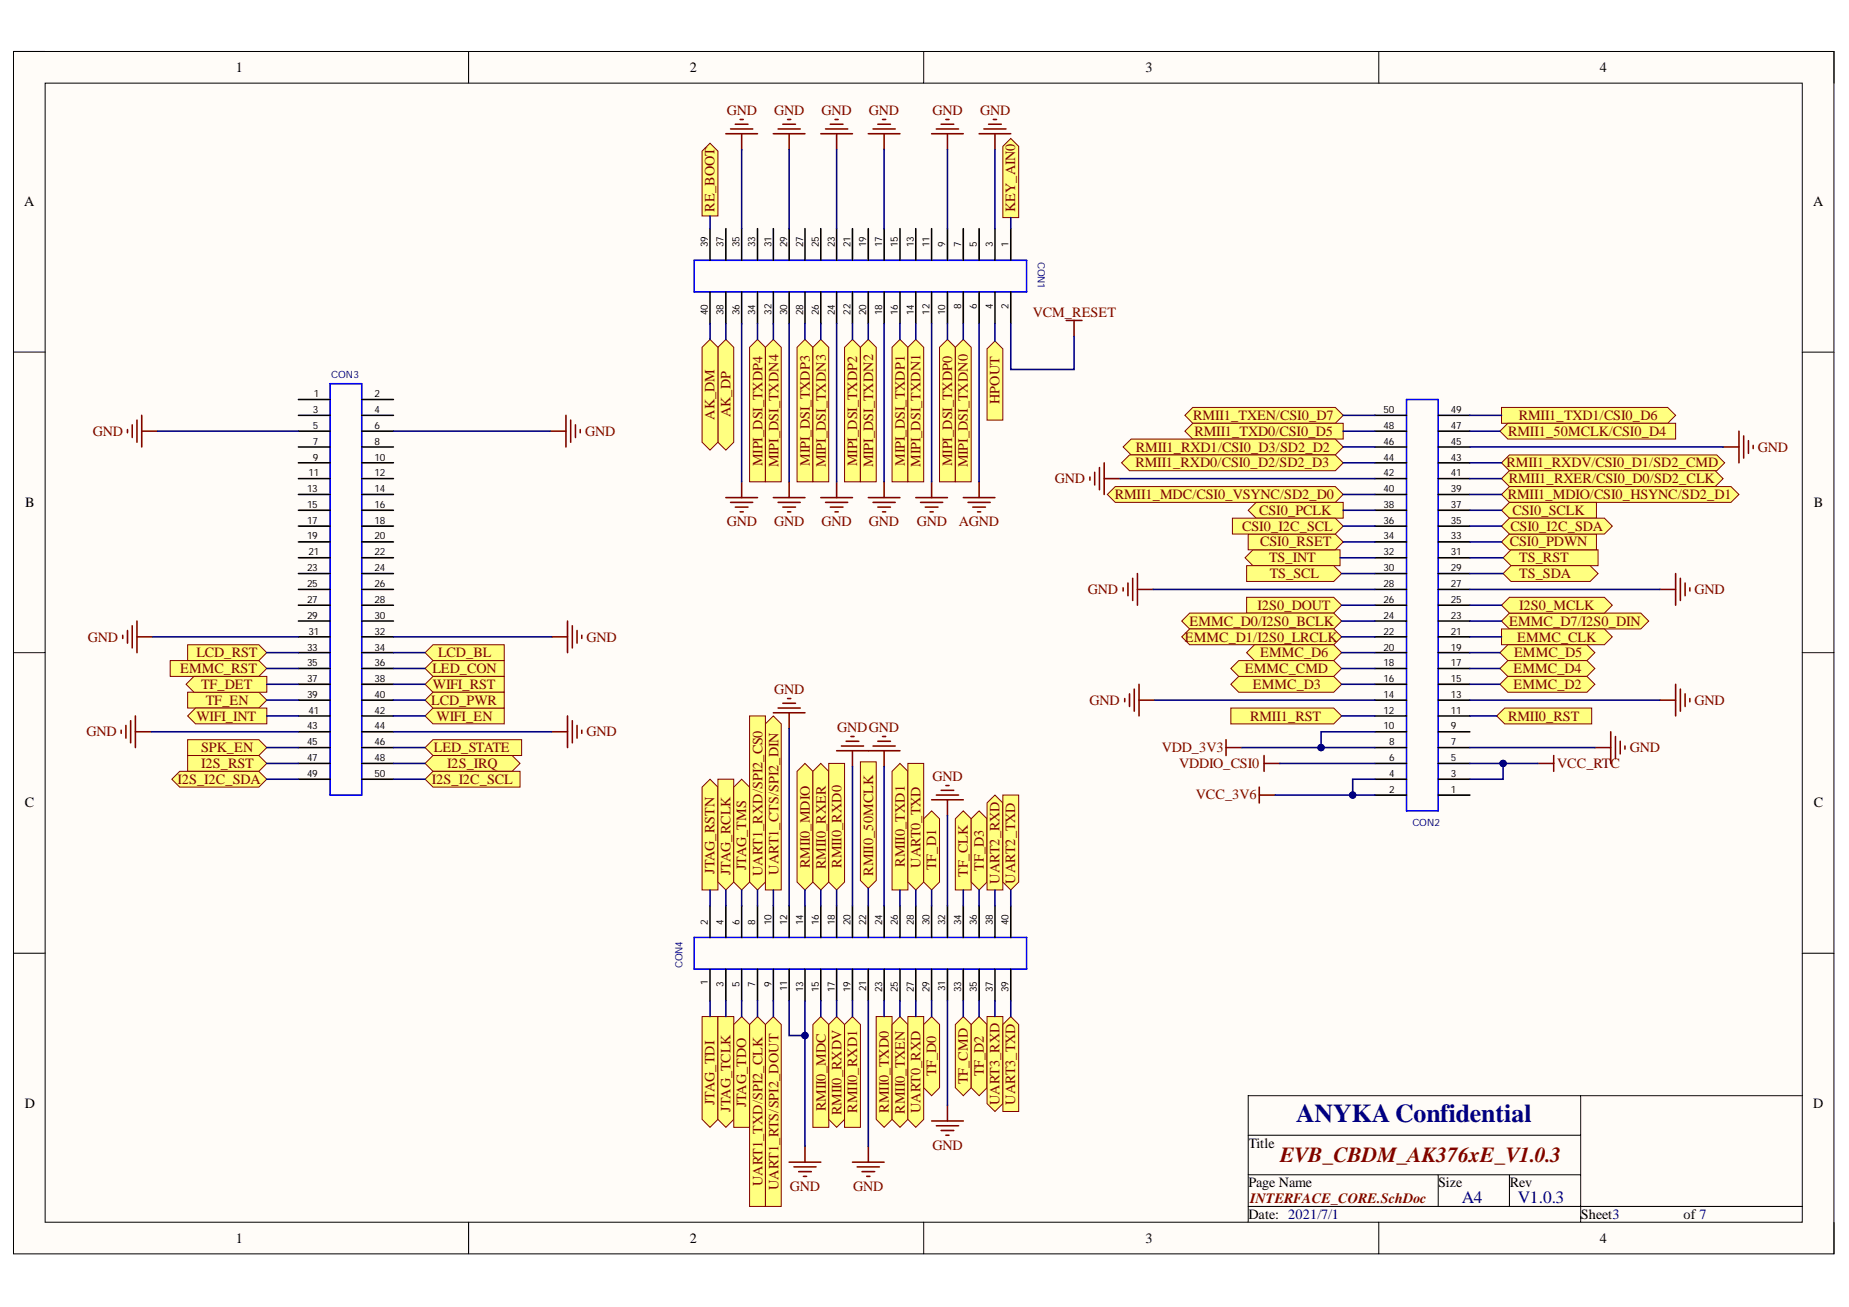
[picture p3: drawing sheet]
<svg xmlns="http://www.w3.org/2000/svg" width="297mm" height="210mm" viewBox="0 0 297 210" stroke-linecap="round" stroke-linejoin="round" font-family="sans-serif">
<defs><g id="words">
<text font-size="4.1" fill="#000080" x="208.2" y="180.1">ANYKA Confidential</text>
<text font-size="3.5" fill="#800000" x="205.7" y="186.6">EVB_CBDM_AK376xE_V1.0.3</text>
<g font-size="2.8" fill="#000080">
<text x="234.9" y="193.1">A4</text>
<text x="243.8" y="193.1">V1.0.3</text>
</g>
<g font-size="2.3">
<text x="37.9" y="11.6">1</text>
<text x="110.8" y="11.6">2</text>
<text x="184" y="11.6">3</text>
<text x="257" y="11.6">4</text>
<text x="3.9" y="33.1">A</text>
<text x="291.3" y="33.1">A</text>
<text x="4.1" y="81.4">B</text>
<text x="291.4" y="81.4">B</text>
<text x="4" y="129.7">C</text>
<text x="291.4" y="129.7">C</text>
<text x="4" y="177.9">D</text>
<text x="291.3" y="177.9">D</text>
<text x="200.6" y="184.4">Title</text>
<text x="200.6" y="190.7">Page Name</text>
<text x="231" y="190.7">Size</text>
<text x="242.5" y="190.7">Rev</text>
<text x="200.6" y="195.8">Date: 2021/7/1</text>
<text x="254" y="195.8">Sheet3</text>
<text x="270.5" y="195.8">of 7</text>
<text x="37.9" y="199.6">1</text>
<text x="110.8" y="199.6">2</text>
<text x="184" y="199.6">3</text>
<text x="257" y="199.6">4</text>
</g>
<g font-size="2.3" fill="#800000">
<text x="116.7" y="18.4">GND</text>
<text x="124.4" y="18.4">GND</text>
<text x="132" y="18.4">GND</text>
<text x="139.6" y="18.4">GND</text>
<text x="149.8" y="18.4">GND</text>
<text x="157.4" y="18.4">GND</text>
<text x="114.8" y="34" transform="rotate(-90 114.8 34)">RE_BOOT</text>
<text x="163.1" y="34.1" transform="rotate(-90 163.1 34.1)">KEY_AIN0</text>
<text x="165.9" y="51">VCM_RESET</text>
<text x="160.6" y="64.9" transform="rotate(-90 160.6 64.9)">HPOUT</text>
<text x="14.9" y="70">GND</text>
<text x="94" y="70">GND</text>
<text x="114.8" y="67.5" transform="rotate(-90 114.8 67.5)">AK_DM</text>
<text x="117.3" y="67" transform="rotate(-90 117.3 67)">AK_DP</text>
<text x="191.7" y="67.5">RMII1_TXEN/CSI0_D7</text>
<text x="191.9" y="70">RMII1_TXD0/CSI0_D5</text>
<text x="242.3" y="70">RMII1_50MCLK/CSI0_D4</text>
<text x="244" y="67.5">RMII1_TXD1/CSI0_D6</text>
<text x="122.5" y="74.9" transform="rotate(-90 122.5 74.9)">MIPI_DSI_TXDP4</text>
<text x="125" y="75.1" transform="rotate(-90 125 75.1)">MIPI_DSI_TXDN4</text>
<text x="130.1" y="74.8" transform="rotate(-90 130.1 74.8)">MIPI_DSI_TXDP3</text>
<text x="132.7" y="75.1" transform="rotate(-90 132.7 75.1)">MIPI_DSI_TXDN3</text>
<text x="137.7" y="74.9" transform="rotate(-90 137.7 74.9)">MIPI_DSI_TXDP2</text>
<text x="140.3" y="75.1" transform="rotate(-90 140.3 75.1)">MIPI_DSI_TXDN2</text>
<text x="145.3" y="74.8" transform="rotate(-90 145.3 74.8)">MIPI_DSI_TXDP1</text>
<text x="147.9" y="75" transform="rotate(-90 147.9 75)">MIPI_DSI_TXDN1</text>
<text x="153" y="74.9" transform="rotate(-90 153 74.9)">MIPI_DSI_TXDP0</text>
<text x="155.5" y="75.1" transform="rotate(-90 155.5 75.1)">MIPI_DSI_TXDN0</text>
<text x="169.5" y="77.6">GND</text>
<text x="182.4" y="75.1">RMII1_RXD0/CSI0_D2/SD2_D3</text>
<text x="182.5" y="72.5">RMII1_RXD1/CSI0_D3/SD2_D2</text>
<text x="242" y="75.1">RMII1_RXDV/CSI0_D1/SD2_CMD</text>
<text x="242.4" y="77.6">RMII1_RXER/CSI0_D0/SD2_CLK</text>
<text x="282.4" y="72.5">GND</text>
<text x="179.1" y="80.1">RMII1_MDC/CSI0_VSYNC/SD2_D0</text>
<text x="202.3" y="82.7">CSI0_PCLK</text>
<text x="242.2" y="80.1">RMII1_MDIO/CSI0_HSYNC/SD2_D1</text>
<text x="243" y="82.7">CSI0_SCLK</text>
<text x="116.7" y="84.4">GND</text>
<text x="124.4" y="84.4">GND</text>
<text x="132" y="84.4">GND</text>
<text x="139.6" y="84.4">GND</text>
<text x="147.3" y="84.4">GND</text>
<text x="154.1" y="84.4">AGND</text>
<text x="199.6" y="85.2">CSI0_I2C_SCL</text>
<text x="202.4" y="87.7">CSI0_RSET</text>
<text x="242.5" y="87.7">CSI0_PDWN</text>
<text x="242.6" y="85.2">CSI0_I2C_SDA</text>
<text x="174.8" y="95.4">GND</text>
<text x="203.9" y="90.3">TS_INT</text>
<text x="204" y="92.9">TS_SCL</text>
<text x="244.1" y="90.3">TS_RST</text>
<text x="244.1" y="92.9">TS_SDA</text>
<text x="272.2" y="95.4">GND</text>
<text x="191.1" y="100.5">EMMC_D0/I2S0_BCLK</text>
<text x="202" y="98">I2S0_DOUT</text>
<text x="242.5" y="100.5">EMMC_D7/I2S0_DIN</text>
<text x="244.1" y="98">I2S0_MCLK</text>
<text x="14.1" y="103">GND</text>
<text x="31.6" y="105.6">LCD_RST</text>
<text x="70.4" y="105.6">LCD_BL</text>
<text x="94.2" y="103">GND</text>
<text x="190.4" y="103">EMMC_D1/I2S0_LRCLK</text>
<text x="202.4" y="105.6">EMMC_D6</text>
<text x="243.2" y="105.6">EMMC_D5</text>
<text x="243.7" y="103">EMMC_CLK</text>
<text x="28.9" y="108.1">EMMC_RST</text>
<text x="32.3" y="110.6">TF_DET</text>
<text x="33.1" y="113.2">TF_EN</text>
<text x="69.3" y="113.2">LCD_PWR</text>
<text x="69.5" y="108.1">LED_CON</text>
<text x="69.5" y="110.6">WIFI_RST</text>
<text x="124.4" y="111.4">GND</text>
<text x="175" y="113.2">GND</text>
<text x="200" y="108.1">EMMC_CMD</text>
<text x="201.3" y="110.6">EMMC_D3</text>
<text x="243.1" y="108.1">EMMC_D4</text>
<text x="243.1" y="110.6">EMMC_D2</text>
<text x="272.2" y="113.2">GND</text>
<text x="13.9" y="118.3">GND</text>
<text x="31.6" y="115.7">WIFI_INT</text>
<text x="70.1" y="115.7">WIFI_EN</text>
<text x="94.2" y="118.3">GND</text>
<text x="134.5" y="117.5">GNDGND</text>
<text x="200.8" y="115.7">RMII1_RST</text>
<text x="242.3" y="115.7">RMII0_RST</text>
<text x="28.5" y="125.9">I2S_I2C_SDA</text>
<text x="32.3" y="120.8">SPK_EN</text>
<text x="32.3" y="123.3">I2S_RST</text>
<text x="69.4" y="125.9">I2S_I2C_SCL</text>
<text x="69.7" y="120.8">LED_STATE</text>
<text x="71.8" y="123.3">I2S_IRQ</text>
<text x="149.8" y="125.4">GND</text>
<text x="186.6" y="120.8">VDD_3V3</text>
<text x="189.4" y="123.3">VDDIO_CSI0</text>
<text x="250.2" y="123.3">VCC_RTC</text>
<text x="261.8" y="120.8">GND</text>
<text x="192.1" y="128.4">VCC_3V6</text>
<text x="114.8" y="140.3" transform="rotate(-90 114.8 140.3)">JTAG_RSTN</text>
<text x="117.3" y="140.5" transform="rotate(-90 117.3 140.5)">JTAG_RCLK</text>
<text x="119.9" y="139.7" transform="rotate(-90 119.9 139.7)">JTAG_TMS</text>
<text x="122.5" y="140.7" transform="rotate(-90 122.5 140.7)">UART1_RXD/SPI2_CS0</text>
<text x="125" y="140.5" transform="rotate(-90 125 140.5)">UART1_CTS/SPI2_DIN</text>
<text x="130.1" y="139.5" transform="rotate(-90 130.1 139.5)">RMII0_MDIO</text>
<text x="132.7" y="139.6" transform="rotate(-90 132.7 139.6)">RMII0_RXER</text>
<text x="135.2" y="139.4" transform="rotate(-90 135.2 139.4)">RMII0_RXD0</text>
<text x="140.3" y="140.7" transform="rotate(-90 140.3 140.7)">RMII0_50MCLK</text>
<text x="145.3" y="139.2" transform="rotate(-90 145.3 139.2)">RMII0_TXD1</text>
<text x="147.9" y="139.4" transform="rotate(-90 147.9 139.4)">UART0_TXD</text>
<text x="150.4" y="139.7" transform="rotate(-90 150.4 139.7)">TF_D1</text>
<text x="155.5" y="140.8" transform="rotate(-90 155.5 140.8)">TF_CLK</text>
<text x="158" y="139.8" transform="rotate(-90 158 139.8)">TF_D3</text>
<text x="160.6" y="141.9" transform="rotate(-90 160.6 141.9)">UART2_RXD</text>
<text x="163.1" y="141.9" transform="rotate(-90 163.1 141.9)">UART2_TXD</text>
<text x="150.4" y="172.9" transform="rotate(-90 150.4 172.9)">TF_D0</text>
<text x="158" y="172.9" transform="rotate(-90 158 172.9)">TF_D2</text>
<text x="114.8" y="177.4" transform="rotate(-90 114.8 177.4)">JTAG_TDI</text>
<text x="117.3" y="178.5" transform="rotate(-90 117.3 178.5)">JTAG_TCLK</text>
<text x="119.9" y="177.8" transform="rotate(-90 119.9 177.8)">JTAG_TDO</text>
<text x="132.7" y="178.4" transform="rotate(-90 132.7 178.4)">RMII0_MDC</text>
<text x="135.2" y="179.1" transform="rotate(-90 135.2 179.1)">RMII0_RXDV</text>
<text x="137.7" y="178.7" transform="rotate(-90 137.7 178.7)">RMII0_RXD1</text>
<text x="142.8" y="178.7" transform="rotate(-90 142.8 178.7)">RMII0_TXD0</text>
<text x="145.3" y="178.9" transform="rotate(-90 145.3 178.9)">RMII0_TXEN</text>
<text x="147.9" y="178.8" transform="rotate(-90 147.9 178.8)">UART0_RXD</text>
<text x="155.5" y="174.1" transform="rotate(-90 155.5 174.1)">TF_CMD</text>
<text x="160.6" y="177.5" transform="rotate(-90 160.6 177.5)">UART3_RXD</text>
<text x="163.1" y="177.4" transform="rotate(-90 163.1 177.4)">UART3_TXD</text>
<text x="149.8" y="184.6">GND</text>
<text x="122.5" y="190.5" transform="rotate(-90 122.5 190.5)">UART1_TXD/SPI2_CLK</text>
<text x="125" y="191.1" transform="rotate(-90 125 191.1)">UART1_RTS/SPI2_DOUT</text>
<text x="126.9" y="191.2">GND</text>
<text x="137.1" y="191.2">GND</text>
<text x="200.8" y="193.2">INTERFACE_CORE.SchDoc</text>
</g>
<g font-size="1.6">
<text x="113.7" y="39.7" transform="rotate(-90 113.7 39.7)">39</text>
<text x="116.2" y="39.7" transform="rotate(-90 116.2 39.7)">37</text>
<text x="118.8" y="39.7" transform="rotate(-90 118.8 39.7)">35</text>
<text x="121.3" y="39.7" transform="rotate(-90 121.3 39.7)">33</text>
<text x="123.9" y="39.7" transform="rotate(-90 123.9 39.7)">31</text>
<text x="126.5" y="39.7" transform="rotate(-90 126.5 39.7)">29</text>
<text x="129" y="39.7" transform="rotate(-90 129 39.7)">27</text>
<text x="131.6" y="39.7" transform="rotate(-90 131.6 39.7)">25</text>
<text x="134.1" y="39.7" transform="rotate(-90 134.1 39.7)">23</text>
<text x="136.6" y="39.7" transform="rotate(-90 136.6 39.7)">21</text>
<text x="139.2" y="39.7" transform="rotate(-90 139.2 39.7)">19</text>
<text x="141.7" y="39.7" transform="rotate(-90 141.7 39.7)">17</text>
<text x="144.2" y="39.7" transform="rotate(-90 144.2 39.7)">15</text>
<text x="146.8" y="39.7" transform="rotate(-90 146.8 39.7)">13</text>
<text x="149.3" y="39.7" transform="rotate(-90 149.3 39.7)">11</text>
<text x="151.9" y="39.7" transform="rotate(-90 151.9 39.7)">9</text>
<text x="154.4" y="39.7" transform="rotate(-90 154.4 39.7)">7</text>
<text x="156.9" y="39.7" transform="rotate(-90 156.9 39.7)">5</text>
<text x="159.5" y="39.7" transform="rotate(-90 159.5 39.7)">3</text>
<text x="162" y="39.7" transform="rotate(-90 162 39.7)">1</text>
<text x="113.7" y="50.6" transform="rotate(-90 113.7 50.6)">40</text>
<text x="116.2" y="50.6" transform="rotate(-90 116.2 50.6)">38</text>
<text x="118.8" y="50.6" transform="rotate(-90 118.8 50.6)">36</text>
<text x="121.3" y="50.6" transform="rotate(-90 121.3 50.6)">34</text>
<text x="123.9" y="50.5" transform="rotate(-90 123.9 50.5)">32</text>
<text x="126.5" y="50.6" transform="rotate(-90 126.5 50.6)">30</text>
<text x="129" y="50.6" transform="rotate(-90 129 50.6)">28</text>
<text x="131.6" y="50.6" transform="rotate(-90 131.6 50.6)">26</text>
<text x="134.1" y="50.6" transform="rotate(-90 134.1 50.6)">24</text>
<text x="136.6" y="50.5" transform="rotate(-90 136.6 50.5)">22</text>
<text x="139.2" y="50.6" transform="rotate(-90 139.2 50.6)">20</text>
<text x="141.7" y="50.6" transform="rotate(-90 141.7 50.6)">18</text>
<text x="144.2" y="50.6" transform="rotate(-90 144.2 50.6)">16</text>
<text x="146.8" y="50.6" transform="rotate(-90 146.8 50.6)">14</text>
<text x="149.3" y="50.5" transform="rotate(-90 149.3 50.5)">12</text>
<text x="151.9" y="50.6" transform="rotate(-90 151.9 50.6)">10</text>
<text x="154.4" y="49.7" transform="rotate(-90 154.4 49.7)">8</text>
<text x="156.9" y="49.7" transform="rotate(-90 156.9 49.7)">6</text>
<text x="159.5" y="49.7" transform="rotate(-90 159.5 49.7)">4</text>
<text x="162" y="49.7" transform="rotate(-90 162 49.7)">2</text>
<text x="50.4" y="63.8">1</text>
<text x="60.2" y="63.8">2</text>
<text x="50.3" y="66.4">3</text>
<text x="50.3" y="68.9">5</text>
<text x="50.3" y="71.4">7</text>
<text x="60.2" y="66.4">4</text>
<text x="60.2" y="68.9">6</text>
<text x="60.2" y="71.4">8</text>
<text x="222.2" y="71.4">46</text>
<text x="222.2" y="68.9">48</text>
<text x="222.2" y="66.4">50</text>
<text x="233.1" y="71.4">45</text>
<text x="233.1" y="68.9">47</text>
<text x="233.1" y="66.4">49</text>
<text x="49.6" y="76.5">11</text>
<text x="50.3" y="74">9</text>
<text x="60.2" y="74">10</text>
<text x="60.2" y="76.5">12</text>
<text x="222.2" y="76.5">42</text>
<text x="222.2" y="74">44</text>
<text x="233.1" y="76.5">41</text>
<text x="233.1" y="74">43</text>
<text x="49.3" y="79">13</text>
<text x="49.3" y="81.6">15</text>
<text x="60.2" y="79">14</text>
<text x="60.2" y="81.6">16</text>
<text x="222.2" y="81.6">38</text>
<text x="222.2" y="79">40</text>
<text x="233.1" y="81.6">37</text>
<text x="233.1" y="79">39</text>
<text x="49.3" y="84.1">17</text>
<text x="49.3" y="86.6">19</text>
<text x="49.6" y="89.2">21</text>
<text x="60.2" y="84.1">18</text>
<text x="60.2" y="86.6">20</text>
<text x="60.2" y="89.2">22</text>
<text x="222.2" y="89.2">32</text>
<text x="222.2" y="86.6">34</text>
<text x="222.2" y="84.1">36</text>
<text x="233.1" y="89.2">31</text>
<text x="233.1" y="86.6">33</text>
<text x="233.1" y="84.1">35</text>
<text x="49.3" y="91.7">23</text>
<text x="49.3" y="94.3">25</text>
<text x="60.2" y="91.7">24</text>
<text x="60.2" y="94.3">26</text>
<text x="222.2" y="94.3">28</text>
<text x="222.2" y="91.7">30</text>
<text x="233.1" y="94.3">27</text>
<text x="233.1" y="91.7">29</text>
<text x="49.3" y="96.9">27</text>
<text x="49.3" y="99.4">29</text>
<text x="49.6" y="101.9">31</text>
<text x="60.2" y="96.9">28</text>
<text x="60.2" y="99.4">30</text>
<text x="60.2" y="101.9">32</text>
<text x="222.2" y="101.9">22</text>
<text x="222.2" y="99.4">24</text>
<text x="222.2" y="96.9">26</text>
<text x="233.1" y="101.9">21</text>
<text x="233.1" y="99.4">23</text>
<text x="233.1" y="96.9">25</text>
<text x="49.3" y="104.5">33</text>
<text x="49.3" y="107">35</text>
<text x="60.2" y="104.5">34</text>
<text x="60.2" y="107">36</text>
<text x="222.2" y="107">18</text>
<text x="222.2" y="104.5">20</text>
<text x="233.1" y="107">17</text>
<text x="233.1" y="104.5">19</text>
<text x="49.3" y="109.5">37</text>
<text x="49.3" y="112.1">39</text>
<text x="60.2" y="109.5">38</text>
<text x="60.2" y="112.1">40</text>
<text x="222.2" y="112.1">14</text>
<text x="222.2" y="109.5">16</text>
<text x="233.1" y="112.1">13</text>
<text x="233.1" y="109.5">15</text>
<text x="49.3" y="117.2">43</text>
<text x="49.3" y="119.7">45</text>
<text x="49.6" y="114.6">41</text>
<text x="60.2" y="114.6">42</text>
<text x="60.2" y="117.2">44</text>
<text x="60.2" y="119.7">46</text>
<text x="222.2" y="117.2">10</text>
<text x="222.2" y="114.6">12</text>
<text x="223.2" y="119.7">8</text>
<text x="233.1" y="119.7">7</text>
<text x="233.1" y="117.2">9</text>
<text x="233.1" y="114.6">11</text>
<text x="49.3" y="122.2">47</text>
<text x="49.3" y="124.8">49</text>
<text x="60.2" y="122.2">48</text>
<text x="60.2" y="124.8">50</text>
<text x="223.2" y="124.8">4</text>
<text x="223.2" y="122.2">6</text>
<text x="233.1" y="124.8">3</text>
<text x="233.1" y="122.2">5</text>
<text x="223.2" y="127.3">2</text>
<text x="233.1" y="127.3">1</text>
<text x="113.7" y="148.5" transform="rotate(-90 113.7 148.5)">2</text>
<text x="116.2" y="148.5" transform="rotate(-90 116.2 148.5)">4</text>
<text x="118.8" y="148.5" transform="rotate(-90 118.8 148.5)">6</text>
<text x="121.3" y="148.5" transform="rotate(-90 121.3 148.5)">8</text>
<text x="123.9" y="148.5" transform="rotate(-90 123.9 148.5)">10</text>
<text x="126.5" y="148.5" transform="rotate(-90 126.5 148.5)">12</text>
<text x="129" y="148.5" transform="rotate(-90 129 148.5)">14</text>
<text x="131.6" y="148.5" transform="rotate(-90 131.6 148.5)">16</text>
<text x="134.1" y="148.5" transform="rotate(-90 134.1 148.5)">18</text>
<text x="136.6" y="148.5" transform="rotate(-90 136.6 148.5)">20</text>
<text x="139.2" y="148.5" transform="rotate(-90 139.2 148.5)">22</text>
<text x="141.7" y="148.5" transform="rotate(-90 141.7 148.5)">24</text>
<text x="144.2" y="148.5" transform="rotate(-90 144.2 148.5)">26</text>
<text x="146.8" y="148.5" transform="rotate(-90 146.8 148.5)">28</text>
<text x="149.3" y="148.5" transform="rotate(-90 149.3 148.5)">30</text>
<text x="151.9" y="148.5" transform="rotate(-90 151.9 148.5)">32</text>
<text x="154.4" y="148.5" transform="rotate(-90 154.4 148.5)">34</text>
<text x="156.9" y="148.5" transform="rotate(-90 156.9 148.5)">36</text>
<text x="159.5" y="148.5" transform="rotate(-90 159.5 148.5)">38</text>
<text x="162" y="148.5" transform="rotate(-90 162 148.5)">40</text>
<text x="113.7" y="158.2" transform="rotate(-90 113.7 158.2)">1</text>
<text x="116.2" y="158.5" transform="rotate(-90 116.2 158.5)">3</text>
<text x="118.8" y="158.5" transform="rotate(-90 118.8 158.5)">5</text>
<text x="121.3" y="158.5" transform="rotate(-90 121.3 158.5)">7</text>
<text x="123.9" y="158.5" transform="rotate(-90 123.9 158.5)">9</text>
<text x="126.5" y="159.2" transform="rotate(-90 126.5 159.2)">11</text>
<text x="129" y="159.3" transform="rotate(-90 129 159.3)">13</text>
<text x="131.6" y="159.3" transform="rotate(-90 131.6 159.3)">15</text>
<text x="134.1" y="159.3" transform="rotate(-90 134.1 159.3)">17</text>
<text x="136.6" y="159.3" transform="rotate(-90 136.6 159.3)">19</text>
<text x="139.2" y="159.2" transform="rotate(-90 139.2 159.2)">21</text>
<text x="141.7" y="159.3" transform="rotate(-90 141.7 159.3)">23</text>
<text x="144.2" y="159.3" transform="rotate(-90 144.2 159.3)">25</text>
<text x="146.8" y="159.3" transform="rotate(-90 146.8 159.3)">27</text>
<text x="149.3" y="159.3" transform="rotate(-90 149.3 159.3)">29</text>
<text x="151.9" y="159.2" transform="rotate(-90 151.9 159.2)">31</text>
<text x="154.4" y="159.3" transform="rotate(-90 154.4 159.3)">33</text>
<text x="156.9" y="159.3" transform="rotate(-90 156.9 159.3)">35</text>
<text x="159.5" y="159.3" transform="rotate(-90 159.5 159.3)">37</text>
<text x="162" y="159.3" transform="rotate(-90 162 159.3)">39</text>
</g>
<g font-size="1.6" fill="#000080">
<text x="166.7" y="42" transform="rotate(90 166.7 42)">CON1</text>
<text x="53.2" y="60.8">CON3</text>
<text x="226.9" y="132.6">CON2</text>
<text x="109.6" y="155.5" transform="rotate(-90 109.6 155.5)">CON4</text>
</g>
</g></defs>
<path d="M2.2 8.3h292.4v193.1h-292.4z" fill-rule="evenodd" fill="#fffcf8"/>
<path d="M2.2 8.3h292.4v193.1h-292.4z" fill="none" stroke="#000" stroke-width=".16"/>
<path d="M7.3 13.4h282.2v182.9h-282.2z" fill-rule="evenodd" fill="#fffcf8"/>
<g fill="none" stroke="#000" stroke-width=".16">
<path d="M2.2 8.3h5.1M7.3 13.4h282.2v182.9h-282.2zM75.3 8.3v5M148.4 8.3v5M221.5 8.3v5.1M289.5 8.3h5.1v5.1M2.2 56.5h5.1M289.5 56.5h5.1M2.2 104.8h5.1M289.5 104.8h5.1M2.2 153.1h5.1M289.5 153.1h5.1"/>
<path d="M253.9 176v20.3M289.5 176h-89v20.3M75.3 196.3v5.1M148.4 196.3v5.1M200.5 182.3h53.4M200.5 193.8h89M200.5 188.7h53.4M221.5 196.3v5.1M231 188.7v5.1M242.5 188.7v5.1M294.6 196.3v5.1"/>
</g>
<path d="M150.9 55.8l1.3-1.3 1.3 1.3v21.6h-2.6z" fill-rule="evenodd" fill="#ffff80"/>
<path d="M150.9 55.8l1.3-1.3 1.3 1.3v21.6h-2.6z" fill="none" stroke="#800000" stroke-width=".16"/>
<path d="M153.5 55.8l1.2-1.3 1.3 1.3v21.6h-2.5z" fill-rule="evenodd" fill="#ffff80"/>
<path d="M153.5 55.8l1.2-1.3 1.3 1.3v21.6h-2.5z" fill="none" stroke="#800000" stroke-width=".16"/>
<path d="M143.3 55.8l1.3-1.3 1.3 1.3v21.6h-2.6z" fill-rule="evenodd" fill="#ffff80"/>
<path d="M143.3 55.8l1.3-1.3 1.3 1.3v21.6h-2.6z" fill="none" stroke="#800000" stroke-width=".16"/>
<path d="M145.9 55.8l1.2-1.3 1.3 1.3v21.6h-2.5z" fill-rule="evenodd" fill="#ffff80"/>
<path d="M145.9 55.8l1.2-1.3 1.3 1.3v21.6h-2.5z" fill="none" stroke="#800000" stroke-width=".16"/>
<path d="M135.7 55.8l1.2-1.3 1.3 1.3v21.6h-2.5z" fill-rule="evenodd" fill="#ffff80"/>
<path d="M135.7 55.8l1.2-1.3 1.3 1.3v21.6h-2.5z" fill="none" stroke="#800000" stroke-width=".16"/>
<path d="M138.2 55.8l1.3-1.3 1.3 1.3v21.6h-2.6z" fill-rule="evenodd" fill="#ffff80"/>
<path d="M138.2 55.8l1.3-1.3 1.3 1.3v21.6h-2.6z" fill="none" stroke="#800000" stroke-width=".16"/>
<path d="M128 55.8l1.3-1.3 1.3 1.3v21.6h-2.6z" fill-rule="evenodd" fill="#ffff80"/>
<path d="M128 55.8l1.3-1.3 1.3 1.3v21.6h-2.6z" fill="none" stroke="#800000" stroke-width=".16"/>
<path d="M130.6 55.8l1.3-1.3 1.2 1.3v21.6h-2.5z" fill-rule="evenodd" fill="#ffff80"/>
<path d="M130.6 55.8l1.3-1.3 1.2 1.3v21.6h-2.5z" fill="none" stroke="#800000" stroke-width=".16"/>
<path d="M120.4 55.8l1.3-1.3 1.3 1.3v21.6h-2.6z" fill-rule="evenodd" fill="#ffff80"/>
<path d="M120.4 55.8l1.3-1.3 1.3 1.3v21.6h-2.6z" fill="none" stroke="#800000" stroke-width=".16"/>
<path d="M123 55.8l1.2-1.3 1.3 1.3v21.6h-2.5z" fill-rule="evenodd" fill="#ffff80"/>
<path d="M123 55.8l1.2-1.3 1.3 1.3v21.6h-2.5z" fill="none" stroke="#800000" stroke-width=".16"/>
<g fill="none" stroke="#800000" stroke-width=".25">
<path d="M151.2 20h2M152 19.2h.5M158.8 20h2.1M159.6 19.2h.5M149.7 21.5h5M150.4 20.7h3.6M152.2 21.5v2.5M157.3 21.5h5.1M158.1 20.7h3.5M159.8 21.5v2.5M116.6 79.9h5.1M119.1 77.4v2.5"/>
<path d="M124.2 79.9h5.1M126.8 77.4v2.5M131.9 79.9h5M134.4 77.4v2.5M139.5 79.9h5.1M142 77.4v2.5M147.1 79.9h5.1M149.7 77.4v2.5M154.7 79.9h5.1M157.3 77.4v2.5M117.4 80.7h3.5M118.1 81.4h2.1"/>
<path d="M118.9 82.2h.5M125 80.7h3.6M125.8 81.4h2M126.5 82.2h.5M132.6 80.7h3.6M133.4 81.4h2M134.1 82.2h.6M140.3 80.7h3.5M141 81.4h2M141.8 82.2h.5M147.9 80.7h3.5M148.6 81.4h2.1"/>
<path d="M149.4 82.2h.5M155.5 80.7h3.6M156.3 81.4h2M157 82.2h.5"/>
</g>
<path d="M190.4 66.7l1.2-1.3h22.9l1.3 1.3-1.3 1.3h-22.9z" fill-rule="evenodd" fill="#ffff80"/>
<path d="M190.4 66.7l1.2-1.3h22.9l1.3 1.3-1.3 1.3h-22.9z" fill="none" stroke="#800000" stroke-width=".16"/>
<path d="M190.4 69.2l1.2-1.2h24.2v2.5h-24.2z" fill-rule="evenodd" fill="#ffff80"/>
<path d="M190.4 69.2l1.2-1.2h24.2v2.5h-24.2z" fill="none" stroke="#800000" stroke-width=".16"/>
<path d="M180.4 71.8l1.3-1.3h32.8l1.3 1.3-1.3 1.3h-32.8z" fill-rule="evenodd" fill="#ffff80"/>
<path d="M180.4 71.8l1.3-1.3h32.8l1.3 1.3-1.3 1.3h-32.8z" fill="none" stroke="#800000" stroke-width=".16"/>
<path d="M241.2 74.3l1.3-1.2h33.3l1.3 1.2-1.3 1.3h-33.3z" fill-rule="evenodd" fill="#ffff80"/>
<path d="M241.2 74.3l1.3-1.2h33.3l1.3 1.2-1.3 1.3h-33.3z" fill="none" stroke="#800000" stroke-width=".16"/>
<path d="M201.3 88.3h14v2.5h-14l-1.3-1.2z" fill-rule="evenodd" fill="#ffff80"/>
<path d="M201.3 88.3h14v2.5h-14l-1.3-1.2z" fill="none" stroke="#800000" stroke-width=".16"/>
<path d="M200.3 90.8h14l1.2 1.3-1.2 1.3h-14z" fill-rule="evenodd" fill="#ffff80"/>
<path d="M200.3 90.8h14l1.2 1.3-1.2 1.3h-14z" fill="none" stroke="#800000" stroke-width=".16"/>
<path d="M200.3 95.9h14l1.2 1.3-1.2 1.3h-14z" fill-rule="evenodd" fill="#ffff80"/>
<path d="M200.3 95.9h14l1.2 1.3-1.2 1.3h-14z" fill="none" stroke="#800000" stroke-width=".16"/>
<path d="M191.1 98.5h23.2l1.2 1.2-1.2 1.3h-23.2l-1.3-1.3z" fill-rule="evenodd" fill="#ffff80"/>
<path d="M191.1 98.5h23.2l1.2 1.2-1.2 1.3h-23.2l-1.3-1.3z" fill="none" stroke="#800000" stroke-width=".16"/>
<path d="M242.5 98.5h21.1l1.3 1.2-1.3 1.3h-21.1l-1.3-1.3z" fill-rule="evenodd" fill="#ffff80"/>
<path d="M242.5 98.5h21.1l1.3 1.2-1.3 1.3h-21.1l-1.3-1.3z" fill="none" stroke="#800000" stroke-width=".16"/>
<path d="M241.2 101h16.5l1.3 1.3-1.3 1.2h-16.5z" fill-rule="evenodd" fill="#ffff80"/>
<path d="M241.2 101h16.5l1.3 1.3-1.3 1.2h-16.5z" fill="none" stroke="#800000" stroke-width=".16"/>
<path d="M197.7 109.9l1.3-1.3h15.3l1.2 1.3-1.2 1.3h-15.3z" fill-rule="evenodd" fill="#ffff80"/>
<path d="M197.7 109.9l1.3-1.3h15.3l1.2 1.3-1.2 1.3h-15.3z" fill="none" stroke="#800000" stroke-width=".16"/>
<path d="M197.7 113.7h16.6l1.2 1.3-1.2 1.3h-16.6z" fill-rule="evenodd" fill="#ffff80"/>
<path d="M197.7 113.7h16.6l1.2 1.3-1.2 1.3h-16.6z" fill="none" stroke="#800000" stroke-width=".16"/>
<path d="M241.2 65.4h26.7l1.3 1.3-1.3 1.3h-26.7z" fill-rule="evenodd" fill="#ffff80"/>
<path d="M241.2 65.4h26.7l1.3 1.3-1.3 1.3h-26.7z" fill="none" stroke="#800000" stroke-width=".16"/>
<path d="M180.2 74.3l1.3-1.2h33l1.3 1.2-1.3 1.3h-33z" fill-rule="evenodd" fill="#ffff80"/>
<path d="M180.2 74.3l1.3-1.2h33l1.3 1.2-1.3 1.3h-33z" fill="none" stroke="#800000" stroke-width=".16"/>
<path d="M241.2 76.9l1.3-1.3h33l1.3 1.3-1.3 1.2h-33z" fill-rule="evenodd" fill="#ffff80"/>
<path d="M241.2 76.9l1.3-1.3h33l1.3 1.3-1.3 1.2h-33z" fill="none" stroke="#800000" stroke-width=".16"/>
<path d="M241.2 79.4l1.3-1.3h35.6l1.3 1.3-1.3 1.3h-35.6z" fill-rule="evenodd" fill="#ffff80"/>
<path d="M241.2 79.4l1.3-1.3h35.6l1.3 1.3-1.3 1.3h-35.6z" fill="none" stroke="#800000" stroke-width=".16"/>
<path d="M242.7 88.3h14v2.5h-14l-1.2-1.2z" fill-rule="evenodd" fill="#ffff80"/>
<path d="M242.7 88.3h14v2.5h-14l-1.2-1.2z" fill="none" stroke="#800000" stroke-width=".16"/>
<path d="M241.5 92.1l1.2-1.3h12.8l1.2 1.3-1.2 1.3h-12.8z" fill-rule="evenodd" fill="#ffff80"/>
<path d="M241.5 92.1l1.2-1.3h12.8l1.2 1.3-1.2 1.3h-12.8z" fill="none" stroke="#800000" stroke-width=".16"/>
<path d="M241.2 97.2l1.3-1.3h15.2l1.3 1.3-1.3 1.3h-15.2z" fill-rule="evenodd" fill="#ffff80"/>
<path d="M241.2 97.2l1.3-1.3h15.2l1.3 1.3-1.3 1.3h-15.2z" fill="none" stroke="#800000" stroke-width=".16"/>
<path d="M189.8 102.3l1.3-1.3h23.2l1.2 1.3-1.2 1.2h-23.2z" fill-rule="evenodd" fill="#ffff80"/>
<path d="M189.8 102.3l1.3-1.3h23.2l1.2 1.3-1.2 1.2h-23.2z" fill="none" stroke="#800000" stroke-width=".16"/>
<path d="M241 104.8l1.2-1.3h12.7l1.3 1.3-1.3 1.3h-12.7z" fill-rule="evenodd" fill="#ffff80"/>
<path d="M241 104.8l1.2-1.3h12.7l1.3 1.3-1.3 1.3h-12.7z" fill="none" stroke="#800000" stroke-width=".16"/>
<path d="M241 107.4l1.2-1.3h12.7l1.3 1.3-1.3 1.2h-12.7z" fill-rule="evenodd" fill="#ffff80"/>
<path d="M241 107.4l1.2-1.3h12.7l1.3 1.3-1.3 1.2h-12.7z" fill="none" stroke="#800000" stroke-width=".16"/>
<path d="M241 109.9l1.2-1.3h12.7l1.3 1.3-1.3 1.3h-12.7z" fill-rule="evenodd" fill="#ffff80"/>
<path d="M241 109.9l1.2-1.3h12.7l1.3 1.3-1.3 1.3h-12.7z" fill="none" stroke="#800000" stroke-width=".16"/>
<path d="M68.3 120.1l1.3-1.3h14.2v2.5h-14.2z" fill-rule="evenodd" fill="#ffff80"/>
<path d="M68.3 120.1l1.3-1.3h14.2v2.5h-14.2z" fill="none" stroke="#800000" stroke-width=".16"/>
<path d="M30.1 111.2h11.5l1.3 1.2-1.3 1.3h-11.5z" fill-rule="evenodd" fill="#ffff80"/>
<path d="M30.1 111.2h11.5l1.3 1.2-1.3 1.3h-11.5z" fill="none" stroke="#800000" stroke-width=".16"/>
<path d="M68.3 107.4l1.3-1.3h11.4v2.5h-11.4z" fill-rule="evenodd" fill="#ffff80"/>
<path d="M68.3 107.4l1.3-1.3h11.4v2.5h-11.4z" fill="none" stroke="#800000" stroke-width=".16"/>
<path d="M27.3 106.1h14.3l1.3 1.3-1.3 1.2h-14.3z" fill-rule="evenodd" fill="#ffff80"/>
<path d="M27.3 106.1h14.3l1.3 1.3-1.3 1.2h-14.3z" fill="none" stroke="#800000" stroke-width=".16"/>
<path d="M68.3 109.9l1.3-1.3h11.4v2.6h-11.4z" fill-rule="evenodd" fill="#ffff80"/>
<path d="M68.3 109.9l1.3-1.3h11.4v2.6h-11.4z" fill="none" stroke="#800000" stroke-width=".16"/>
<path d="M68.3 122.6l1.3-1.3h12.7l1.2 1.3-1.2 1.3h-12.7z" fill-rule="evenodd" fill="#ffff80"/>
<path d="M68.3 122.6l1.3-1.3h12.7l1.2 1.3-1.2 1.3h-12.7z" fill="none" stroke="#800000" stroke-width=".16"/>
<path d="M68.3 125.1l1.3-1.2h13.9v2.5h-13.9z" fill-rule="evenodd" fill="#ffff80"/>
<path d="M68.3 125.1l1.3-1.2h13.9v2.5h-13.9z" fill="none" stroke="#800000" stroke-width=".16"/>
<path d="M112.8 126.4l1.3-1.3 1.2 1.3v16.5h-2.5z" fill-rule="evenodd" fill="#ffff80"/>
<path d="M112.8 126.4l1.3-1.3 1.2 1.3v16.5h-2.5z" fill="none" stroke="#800000" stroke-width=".16"/>
<path d="M68.3 104.8l1.3-1.3h11.4v2.6h-11.4z" fill-rule="evenodd" fill="#ffff80"/>
<path d="M68.3 104.8l1.3-1.3h11.4v2.6h-11.4z" fill="none" stroke="#800000" stroke-width=".16"/>
<path d="M123 116.3l1.2-1.3 1.3 1.3v26.6h-2.5z" fill-rule="evenodd" fill="#ffff80"/>
<path d="M123 116.3l1.2-1.3 1.3 1.3v26.6h-2.5z" fill="none" stroke="#800000" stroke-width=".16"/>
<path d="M29.9 109.9l1.3-1.3h11.7v2.6h-11.7z" fill-rule="evenodd" fill="#ffff80"/>
<path d="M29.9 109.9l1.3-1.3h11.7v2.6h-11.7z" fill="none" stroke="#800000" stroke-width=".16"/>
<path d="M30.1 118.8h11.5l1.3 1.3-1.3 1.2h-11.5z" fill-rule="evenodd" fill="#ffff80"/>
<path d="M30.1 118.8h11.5l1.3 1.3-1.3 1.2h-11.5z" fill="none" stroke="#800000" stroke-width=".16"/>
<path d="M30.1 115l1.3-1.3h11.5v2.6h-11.5z" fill-rule="evenodd" fill="#ffff80"/>
<path d="M30.1 115l1.3-1.3h11.5v2.6h-11.5z" fill="none" stroke="#800000" stroke-width=".16"/>
<path d="M68.3 115l1.3-1.3h11.4v2.6h-11.4z" fill-rule="evenodd" fill="#ffff80"/>
<path d="M68.3 115l1.3-1.3h11.4v2.6h-11.4z" fill="none" stroke="#800000" stroke-width=".16"/>
<path d="M68.3 112.4l1.3-1.2h11.4v2.5h-11.4z" fill-rule="evenodd" fill="#ffff80"/>
<path d="M68.3 112.4l1.3-1.2h11.4v2.5h-11.4z" fill="none" stroke="#800000" stroke-width=".16"/>
<path d="M30.1 121.3h11.5l1.3 1.3-1.3 1.3h-11.5z" fill-rule="evenodd" fill="#ffff80"/>
<path d="M30.1 121.3h11.5l1.3 1.3-1.3 1.3h-11.5z" fill="none" stroke="#800000" stroke-width=".16"/>
<path d="M27.6 125.1l1.3-1.2h12.7l1.3 1.2-1.3 1.3h-12.7z" fill-rule="evenodd" fill="#ffff80"/>
<path d="M27.6 125.1l1.3-1.2h12.7l1.3 1.2-1.3 1.3h-12.7z" fill="none" stroke="#800000" stroke-width=".16"/>
<path d="M112.8 163.3h2.5v16.5l-1.2 1.3-1.3-1.3z" fill-rule="evenodd" fill="#ffff80"/>
<path d="M112.8 163.3h2.5v16.5l-1.2 1.3-1.3-1.3z" fill="none" stroke="#800000" stroke-width=".16"/>
<path d="M115.3 163.3h2.6v16.5l-1.3 1.3-1.3-1.3z" fill-rule="evenodd" fill="#ffff80"/>
<path d="M115.3 163.3h2.6v16.5l-1.3 1.3-1.3-1.3z" fill="none" stroke="#800000" stroke-width=".16"/>
<path d="M30.1 103.5h11.5l1.3 1.3-1.3 1.3h-11.5z" fill-rule="evenodd" fill="#ffff80"/>
<path d="M30.1 103.5h11.5l1.3 1.3-1.3 1.3h-11.5z" fill="none" stroke="#800000" stroke-width=".16"/>
<path d="M120.4 164.5l1.3-1.2 1.3 1.2v29.3h-2.6z" fill-rule="evenodd" fill="#ffff80"/>
<path d="M120.4 164.5l1.3-1.2 1.3 1.2v29.3h-2.6z" fill="none" stroke="#800000" stroke-width=".16"/>
<path d="M124.2 163.3l1.3 1.2v29.3h-2.5v-29.3z" fill-rule="evenodd" fill="#ffff80"/>
<path d="M124.2 163.3l1.3 1.2v29.3h-2.5v-29.3z" fill="none" stroke="#800000" stroke-width=".16"/>
<path d="M129.3 122.6l1.3 1.3v17.8l-1.3 1.2-1.3-1.2v-17.8z" fill-rule="evenodd" fill="#ffff80"/>
<path d="M129.3 122.6l1.3 1.3v17.8l-1.3 1.2-1.3-1.2v-17.8z" fill="none" stroke="#800000" stroke-width=".16"/>
<path d="M131.9 163.3l1.2 1.2v16.6h-2.5v-16.6z" fill-rule="evenodd" fill="#ffff80"/>
<path d="M131.9 163.3l1.2 1.2v16.6h-2.5v-16.6z" fill="none" stroke="#800000" stroke-width=".16"/>
<path d="M131.9 122.6l1.2 1.3v17.8l-1.2 1.2-1.3-1.2v-17.8z" fill-rule="evenodd" fill="#ffff80"/>
<path d="M131.9 122.6l1.2 1.3v17.8l-1.2 1.2-1.3-1.2v-17.8z" fill="none" stroke="#800000" stroke-width=".16"/>
<path d="M134.4 163.3l1.3 1.2v15.3l-1.3 1.3-1.3-1.3v-15.3z" fill-rule="evenodd" fill="#ffff80"/>
<path d="M134.4 163.3l1.3 1.2v15.3l-1.3 1.3-1.3-1.3v-15.3z" fill="none" stroke="#800000" stroke-width=".16"/>
<path d="M133.1 122.6h2.6v19.1l-1.3 1.2-1.3-1.2z" fill-rule="evenodd" fill="#ffff80"/>
<path d="M133.1 122.6h2.6v19.1l-1.3 1.2-1.3-1.2z" fill="none" stroke="#800000" stroke-width=".16"/>
<path d="M136.9 163.3l1.3 1.2v16.6h-2.5v-16.6z" fill-rule="evenodd" fill="#ffff80"/>
<path d="M136.9 163.3l1.3 1.2v16.6h-2.5v-16.6z" fill="none" stroke="#800000" stroke-width=".16"/>
<path d="M138.2 122.3h2.6v19.1l-1.3 1.3-1.3-1.3z" fill-rule="evenodd" fill="#ffff80"/>
<path d="M138.2 122.3h2.6v19.1l-1.3 1.3-1.3-1.3z" fill="none" stroke="#800000" stroke-width=".16"/>
<path d="M140.8 163.3h2.5v16.5l-1.3 1.3-1.2-1.3z" fill-rule="evenodd" fill="#ffff80"/>
<path d="M140.8 163.3h2.5v16.5l-1.3 1.3-1.2-1.3z" fill="none" stroke="#800000" stroke-width=".16"/>
<path d="M144.6 122.6l1.3 1.3v19h-2.6v-19z" fill-rule="evenodd" fill="#ffff80"/>
<path d="M144.6 122.6l1.3 1.3v19h-2.6v-19z" fill="none" stroke="#800000" stroke-width=".16"/>
<path d="M144.6 163.3l1.3 1.2v15.3l-1.3 1.3-1.3-1.3v-15.3z" fill-rule="evenodd" fill="#ffff80"/>
<path d="M144.6 163.3l1.3 1.2v15.3l-1.3 1.3-1.3-1.3v-15.3z" fill="none" stroke="#800000" stroke-width=".16"/>
<path d="M145.9 122.6h2.5v19.1l-1.3 1.2-1.2-1.2z" fill-rule="evenodd" fill="#ffff80"/>
<path d="M145.9 122.6h2.5v19.1l-1.3 1.2-1.2-1.2z" fill="none" stroke="#800000" stroke-width=".16"/>
<path d="M145.9 163.3h2.5v16.5l-1.3 1.3-1.2-1.3z" fill-rule="evenodd" fill="#ffff80"/>
<path d="M145.9 163.3h2.5v16.5l-1.3 1.3-1.2-1.3z" fill="none" stroke="#800000" stroke-width=".16"/>
<path d="M148.4 131.5l1.3-1.3 1.2 1.3v10.2l-1.2 1.2-1.3-1.2z" fill-rule="evenodd" fill="#ffff80"/>
<path d="M148.4 131.5l1.3-1.3 1.2 1.3v10.2l-1.2 1.2-1.3-1.2z" fill="none" stroke="#800000" stroke-width=".16"/>
<path d="M148.4 164.5l1.3-1.2 1.2 1.2v10.2l-1.2 1.3-1.3-1.3z" fill-rule="evenodd" fill="#ffff80"/>
<path d="M148.4 164.5l1.3-1.2 1.2 1.2v10.2l-1.2 1.3-1.3-1.3z" fill="none" stroke="#800000" stroke-width=".16"/>
<path d="M153.5 131.5l1.2-1.3 1.3 1.3v11.4h-2.5z" fill-rule="evenodd" fill="#ffff80"/>
<path d="M153.5 131.5l1.2-1.3 1.3 1.3v11.4h-2.5z" fill="none" stroke="#800000" stroke-width=".16"/>
<path d="M153.5 164.5l1.3-1.2 1.2 1.2v10.2l-1.2 1.3-1.3-1.3z" fill-rule="evenodd" fill="#ffff80"/>
<path d="M153.5 164.5l1.3-1.2 1.2 1.2v10.2l-1.2 1.3-1.3-1.3z" fill="none" stroke="#800000" stroke-width=".16"/>
<path d="M156 131.5l1.3-1.3 1.3 1.3v10.2l-1.3 1.2-1.3-1.2z" fill-rule="evenodd" fill="#ffff80"/>
<path d="M156 131.5l1.3-1.3 1.3 1.3v10.2l-1.3 1.2-1.3-1.2z" fill="none" stroke="#800000" stroke-width=".16"/>
<path d="M157.3 163.3l1.3 1.2v10.2l-1.3 1.3-1.3-1.3v-10.2z" fill-rule="evenodd" fill="#ffff80"/>
<path d="M157.3 163.3l1.3 1.2v10.2l-1.3 1.3-1.3-1.3v-10.2z" fill="none" stroke="#800000" stroke-width=".16"/>
<path d="M200.5 85.8h14l1.3 1.2-1.3 1.3h-14z" fill-rule="evenodd" fill="#ffff80"/>
<path d="M200.5 85.8h14l1.3 1.2-1.3 1.3h-14z" fill="none" stroke="#800000" stroke-width=".16"/>
<path d="M241.2 87l1.3-1.2h14v2.5h-14z" fill-rule="evenodd" fill="#ffff80"/>
<path d="M241.2 87l1.3-1.2h14v2.5h-14z" fill="none" stroke="#800000" stroke-width=".16"/>
<path d="M158.6 163.3h2.5v13.9l-1.3 1.3-1.2-1.3z" fill-rule="evenodd" fill="#ffff80"/>
<path d="M158.6 163.3h2.5v13.9l-1.3 1.3-1.2-1.3z" fill="none" stroke="#800000" stroke-width=".16"/>
<path d="M162.4 163.3l1.2 1.2v14h-2.5v-14z" fill-rule="evenodd" fill="#ffff80"/>
<path d="M162.4 163.3l1.2 1.2v14h-2.5v-14z" fill="none" stroke="#800000" stroke-width=".16"/>
<g fill="none" stroke="#800000" stroke-width=".25">
<path d="M118.1 20h2.1M118.9 19.2h.5M125.8 20h2M126.5 19.2h.5M133.4 20h2M134.1 19.2h.6M141 20h2M141.8 19.2h.5M116.6 21.5h5.1M117.4 20.7h3.5M119.1 21.5v2.5M124.2 21.5h5.1"/>
<path d="M125 20.7h3.6M126.8 21.5v2.5M131.9 21.5h5M132.6 20.7h3.6M134.4 21.5v2.5M139.5 21.5h5.1M140.3 20.7h3.5M142 21.5v2.5M171.3 51.5h2.5M172.5 51.5v2.5M20.5 69v.5M21.2 68.2v2.1"/>
<path d="M22 67.5v3.5M22.8 66.7v5.1M22.8 69.2h2.5M88.4 69.2h2.5M90.9 66.7v5.1M91.7 67.5v3.5M92.4 68.2v2.1M93.2 69v.5M175.1 76.6v.5M175.9 75.9v2M176.6 75.1v3.6M177.4 74.3v5.1"/>
<path d="M177.4 76.9h2.5M22 99.7v5.1M91.2 99.7v5.1M180.4 94.4v.5M181.2 93.6v2.1M182 92.9v3.5M182.7 94.7h2.6M182.7 92.1v5.1M266.6 94.7h2.6M269.2 92.1v5.1M269.9 92.9v3.5M270.7 93.6v2.1"/>
<path d="M271.5 94.4v.5M19.5 117.3v.5M19.7 102v.5M20.2 116.5v2M20.5 101.3v2M21 115.7v3.6M21.2 100.5v3.6M21.8 117.5h2.5M21.8 115v5.1M22 102.3h2.5M88.6 117.5h2.6M88.6 102.3h2.6"/>
<path d="M91.2 115v5.1M91.9 100.5v3.6M91.9 115.7v3.6M92.7 101.3v2M92.7 116.5v2M93.5 102v.5M93.5 117.3v.5M124.2 114.5h5.1M125 113.7h3.6M125.8 112.9h2M126.5 112.2h.5M126.8 114.5v2.5"/>
<path d="M135.2 119.8h3.5M135.9 119h2.1M136.7 118.3h.5M140.3 119.8h3.5M141 119h2M141.8 118.3h.5M180.7 112.2v.5M181.5 111.4v2.1M182.2 110.7v3.5M183 109.9v5.1M183 112.4h2.5M266.6 112.4h2.6"/>
<path d="M269.2 109.9v5.1M269.9 110.7v3.5M270.7 111.4v2.1M271.5 112.2v.5M134.4 120.6h10.2M136.9 120.6v2.5M142 120.6v2.5M149.7 128.4h5M150.4 127.7h3.6M151.2 126.9h2M152 126.2h.5M152.2 128.4v2.6"/>
<path d="M247.1 122.6h2.5M249.6 121.3v2.6M152.2 177.5v2.5M126.8 186.6h5.1M127.5 187.4h3.6M128.3 188.2h2M129.1 188.9h.5M129.3 184.1v2.5M136.9 186.6h5.1M137.7 187.4h3.6M138.5 188.2h2M139.2 188.9h.5"/>
<path d="M139.5 184.1v2.5M149.7 180h5.1M150.4 180.8h3.6M151.2 181.6h2M152 182.3h.5"/>
</g>
<path d="M158.6 56l1.2-1.2 1.3 1.2v11.5h-2.5z" fill-rule="evenodd" fill="#ffff80"/>
<path d="M158.6 56l1.2-1.2 1.3 1.2v11.5h-2.5z" fill="none" stroke="#800000" stroke-width=".16"/>
<path d="M112.8 24.3l1.3-1.3 1.2 1.3v10.4h-2.5z" fill-rule="evenodd" fill="#ffff80"/>
<path d="M112.8 24.3l1.3-1.3 1.2 1.3v10.4h-2.5z" fill="none" stroke="#800000" stroke-width=".16"/>
<path d="M161.1 23.5l1.3-1.3 1.2 1.3v11.4h-2.5z" fill-rule="evenodd" fill="#ffff80"/>
<path d="M161.1 23.5l1.3-1.3 1.2 1.3v11.4h-2.5z" fill="none" stroke="#800000" stroke-width=".16"/>
<path d="M197 118.8v2.5M258.8 117.5v5.1M259.5 118.3v3.5M260.3 119v2.1M261 119.8v.5M197 120.1h2.5M202.3 126.4v2.6M202.3 127.7h2.5M256.2 120.1h2.6" fill="none" stroke="#800000" stroke-width=".25"/>
<path d="M240.4 115l1.3-1.3h14v2.6h-14z" fill-rule="evenodd" fill="#ffff80"/>
<path d="M240.4 115l1.3-1.3h14v2.6h-14z" fill="none" stroke="#800000" stroke-width=".16"/>
<path d="M241 69.2l1.2-1.2h27v2.5h-27z" fill-rule="evenodd" fill="#ffff80"/>
<path d="M241 69.2l1.2-1.2h27v2.5h-27z" fill="none" stroke="#800000" stroke-width=".16"/>
<path d="M276.8 71.8h2.6M279.4 69.2v5.1M280.1 70v3.6M280.9 70.8v2M281.6 71.5v.5" fill="none" stroke="#800000" stroke-width=".25"/>
<path d="M177.9 79.4l1.3-1.3h35.3l1.3 1.3-1.3 1.3h-35.3z" fill-rule="evenodd" fill="#ffff80"/>
<path d="M177.9 79.4l1.3-1.3h35.3l1.3 1.3-1.3 1.3h-35.3z" fill="none" stroke="#800000" stroke-width=".16"/>
<path d="M200.3 104.8l1.2-1.3h12.8l1.2 1.3-1.2 1.3h-12.8z" fill-rule="evenodd" fill="#ffff80"/>
<path d="M200.3 104.8l1.2-1.3h12.8l1.2 1.3-1.2 1.3h-12.8z" fill="none" stroke="#800000" stroke-width=".16"/>
<path d="M197.7 107.4l1.3-1.3h15.3l1.2 1.3-1.2 1.2h-15.3z" fill-rule="evenodd" fill="#ffff80"/>
<path d="M197.7 107.4l1.3-1.3h15.3l1.2 1.3-1.2 1.2h-15.3z" fill="none" stroke="#800000" stroke-width=".16"/>
<path d="M115.3 55.8l1.3-1.3 1.3 1.3v15.2l-1.3 1.3-1.3-1.3z" fill-rule="evenodd" fill="#ffff80"/>
<path d="M115.3 55.8l1.3-1.3 1.3 1.3v15.2l-1.3 1.3-1.3-1.3z" fill="none" stroke="#800000" stroke-width=".16"/>
<path d="M112.8 55.8l1.3-1.3 1.2 1.3v15.2l-1.2 1.3-1.3-1.3z" fill-rule="evenodd" fill="#ffff80"/>
<path d="M112.8 55.8l1.3-1.3 1.2 1.3v15.2l-1.2 1.3-1.3-1.3z" fill="none" stroke="#800000" stroke-width=".16"/>
<path d="M119.1 163.3l1.3 1.2v16.6h-2.5v-16.6z" fill-rule="evenodd" fill="#ffff80"/>
<path d="M119.1 163.3l1.3 1.2v16.6h-2.5v-16.6z" fill="none" stroke="#800000" stroke-width=".16"/>
<path d="M115.3 125.1h2.6v16.6l-1.3 1.2-1.3-1.2z" fill-rule="evenodd" fill="#ffff80"/>
<path d="M115.3 125.1h2.6v16.6l-1.3 1.2-1.3-1.2z" fill="none" stroke="#800000" stroke-width=".16"/>
<path d="M120.4 115h2.6v26.7l-1.3 1.2-1.3-1.2z" fill-rule="evenodd" fill="#ffff80"/>
<path d="M120.4 115h2.6v26.7l-1.3 1.2-1.3-1.2z" fill="none" stroke="#800000" stroke-width=".16"/>
<path d="M117.9 126.4l1.2-1.3 1.3 1.3v15.3l-1.3 1.2-1.2-1.2z" fill-rule="evenodd" fill="#ffff80"/>
<path d="M117.9 126.4l1.2-1.3 1.3 1.3v15.3l-1.3 1.2-1.2-1.2z" fill="none" stroke="#800000" stroke-width=".16"/>
<path d="M200.5 81.9l1.3-1.2h14v2.5h-14z" fill-rule="evenodd" fill="#ffff80"/>
<path d="M200.5 81.9l1.3-1.2h14v2.5h-14z" fill="none" stroke="#800000" stroke-width=".16"/>
<path d="M198 83.2h16.5l1.3 1.3-1.3 1.3h-16.5z" fill-rule="evenodd" fill="#ffff80"/>
<path d="M198 83.2h16.5l1.3 1.3-1.3 1.3h-16.5z" fill="none" stroke="#800000" stroke-width=".16"/>
<path d="M241.2 81.9l1.3-1.2h14v2.5h-14z" fill-rule="evenodd" fill="#ffff80"/>
<path d="M241.2 81.9l1.3-1.2h14v2.5h-14z" fill="none" stroke="#800000" stroke-width=".16"/>
<path d="M242.5 83.2h15.2l1.3 1.3-1.3 1.3h-15.2l-1.3-1.3z" fill-rule="evenodd" fill="#ffff80"/>
<path d="M242.5 83.2h15.2l1.3 1.3-1.3 1.3h-15.2l-1.3-1.3z" fill="none" stroke="#800000" stroke-width=".16"/>
<path d="M158.6 129l1.2-1.3 1.3 1.3v13.9h-2.5z" fill-rule="evenodd" fill="#ffff80"/>
<path d="M158.6 129l1.2-1.3 1.3 1.3v13.9h-2.5z" fill="none" stroke="#800000" stroke-width=".16"/>
<path d="M161.1 127.7h2.5v14l-1.2 1.2-1.3-1.2z" fill-rule="evenodd" fill="#ffff80"/>
<path d="M161.1 127.7h2.5v14l-1.2 1.2-1.3-1.2z" fill="none" stroke="#800000" stroke-width=".16"/>
<path d="M203.1 121.3v2.6M203.1 122.6h2.5" fill="none" stroke="#800000" stroke-width=".25"/>
<path d="M111.5 41.8h53.4v5.1h-53.4zM53 61.6h5.1v66.1h-5.1zM226 64.2h5v66h-5zM111.5 150.6h53.4v5h-53.4z" fill="none" stroke="#00f" stroke-width=".25"/>
<g fill="none" stroke="#000" stroke-width=".25">
<path d="M114.1 36.7v5.1M116.6 36.7v5.1M119.1 36.7v5.1M121.7 36.7v5.1M124.2 36.7v5.1M126.8 36.7v5.1M129.3 36.7v5.1M131.9 36.7v5.1M134.4 36.7v5.1M136.9 36.7v5.1M139.5 36.7v5.1M142 36.7v5.1"/>
<path d="M144.6 36.7v5.1M147.1 36.7v5.1M149.7 36.7v5.1M152.2 36.7v5.1M154.7 36.7v5.1M157.3 36.7v5.1M159.8 36.7v5.1M162.4 36.7v5.1M114.1 46.9v5.1M116.6 46.9v5.1M119.1 46.9v5.1M121.7 46.9v5.1"/>
<path d="M124.2 46.9v5.1M126.8 46.9v5.1M129.3 46.9v5.1M131.9 46.9v5.1M134.4 46.9v5.1M136.9 46.9v5.1M139.5 46.9v5.1M142 46.9v5.1M144.6 46.9v5.1M147.1 46.9v5.1M149.7 46.9v5.1M152.2 46.9v5.1"/>
<path d="M154.7 46.9v5.1M157.3 46.9v5.1M159.8 46.9v5.1M162.4 46.9v5.1M47.9 79.4h5.1M47.9 76.9h5.1M47.9 74.3h5.1M47.9 71.8h5.1M47.9 69.2h5.1M47.9 66.7h5.1M47.9 64.2h5.1M58.1 79.4h5.1"/>
<path d="M58.1 76.9h5.1M58.1 74.3h5.1M58.1 71.8h5.1M58.1 69.2h5.1M58.1 66.7h5.1M58.1 64.2h5.1M220.9 79.4h5.1M220.9 76.9h5.1M220.9 74.3h5.1M220.9 71.8h5.1M220.9 69.2h5.1M220.9 66.7h5.1"/>
<path d="M231 79.4h5.1M231 76.9h5.1M231 74.3h5.1M231 71.8h5.1M231 69.2h5.1M231 66.7h5.1M47.9 97.2h5.1M47.9 94.7h5.1M47.9 92.1h5.1M47.9 89.6h5.1M47.9 87h5.1M47.9 84.5h5.1"/>
<path d="M47.9 81.9h5.1M47.9 99.7h5.1M58.1 97.2h5.1M58.1 94.7h5.1M58.1 92.1h5.1M58.1 89.6h5.1M58.1 87h5.1M58.1 84.5h5.1M58.1 81.9h5.1M58.1 99.7h5.1M220.9 99.7h5.1M220.9 97.2h5.1"/>
<path d="M220.9 94.7h5.1M220.9 92.1h5.1M220.9 89.6h5.1M220.9 87h5.1M220.9 84.5h5.1M220.9 81.9h5.1M231 99.7h5.1M231 97.2h5.1M231 94.7h5.1M231 92.1h5.1M231 89.6h5.1M231 87h5.1"/>
<path d="M231 84.5h5.1M231 81.9h5.1M47.9 117.5h5.1M47.9 115h5.1M47.9 112.4h5.1M47.9 109.9h5.1M47.9 107.4h5.1M47.9 104.8h5.1M47.9 102.3h5.1M58.1 117.5h5.1M58.1 115h5.1M58.1 112.4h5.1"/>
<path d="M58.1 109.9h5.1M58.1 107.4h5.1M58.1 104.8h5.1M58.1 102.3h5.1M220.9 117.5h5.1M220.9 115h5.1M220.9 112.4h5.1M220.9 109.9h5.1M220.9 107.4h5.1M220.9 104.8h5.1M220.9 102.3h5.1M231 117.5h5.1"/>
<path d="M231 115h5.1M231 112.4h5.1M231 109.9h5.1M231 107.4h5.1M231 104.8h5.1M231 102.3h5.1M47.9 125.1h5.1M47.9 122.6h5.1M47.9 120.1h5.1M58.1 125.1h5.1M58.1 122.6h5.1M58.1 120.1h5.1"/>
<path d="M220.9 127.7h5.1M220.9 125.1h5.1M220.9 122.6h5.1M220.9 120.1h5.1M231 127.7h5.1M231 125.1h5.1M231 122.6h5.1M231 120.1h5.1M114.1 145.5v5.1M114.1 155.6v5.1M116.6 145.5v5.1M116.6 155.6v5.1"/>
<path d="M119.1 145.5v5.1M119.1 155.6v5.1M121.7 145.5v5.1M121.7 155.6v5.1M124.2 145.5v5.1M124.2 155.6v5.1M126.8 145.5v5.1M126.8 155.6v5.1M129.3 145.5v5.1M129.3 155.6v5.1M131.9 145.5v5.1M131.9 155.6v5.1"/>
<path d="M134.4 145.5v5.1M134.4 155.6v5.1M136.9 145.5v5.1M136.9 155.6v5.1M139.5 145.5v5.1M139.5 155.6v5.1M142 145.5v5.1M142 155.6v5.1M144.6 145.5v5.1M144.6 155.6v5.1M147.1 145.5v5.1M147.1 155.6v5.1"/>
<path d="M149.7 145.5v5.1M149.7 155.6v5.1M152.2 145.5v5.1M152.2 155.6v5.1M154.7 145.5v5.1M154.7 155.6v5.1M157.3 145.5v5.1M157.3 155.6v5.1M159.8 145.5v5.1M159.8 155.6v5.1M162.4 145.5v5.1M162.4 155.6v5.1"/>
</g>
<g fill="none" stroke="#000080" stroke-width=".25">
<path d="M25.3 69.2h22.6M63.2 69.2h25.2M24.3 117.5h23.6M24.5 102.3h23.4M42.9 115h5M42.9 112.4h5M42.9 109.9h5M42.9 107.4h5M42.9 104.8h5M63.2 117.5h25.4M63.2 102.3h25.4M63.2 115h5.1"/>
<path d="M63.2 112.4h5.1M63.2 109.9h5.1M63.2 107.4h5.1M63.2 104.8h5.1M42.9 125.1h5M42.9 122.6h5M42.9 120.1h5M63.2 125.1h5.1M63.2 122.6h5.1M63.2 120.1h5.1M162.4 142.9v2.6M126.8 160.7v5.6h2.5"/>
</g>
<circle cx="129.3" cy="166.3" r=".51" fill="#000080"/>
<circle cx="129.3" cy="166.3" r=".51" fill="none" stroke="#000080" stroke-width=".16"/>
<path d="M162.4 52v7.3h10.1v-5.3M179.9 76.9h41M185.3 94.7h35.6M185.5 112.4h35.4M199.5 120.1h21.4" fill="none" stroke="#000080" stroke-width=".25"/>
<circle cx="212.2" cy="120.1" r=".51" fill="#000080"/>
<circle cx="212.2" cy="120.1" r=".51" fill="none" stroke="#000080" stroke-width=".16"/>
<path d="M204.8 127.7h16.1" fill="none" stroke="#000080" stroke-width=".25"/>
<circle cx="217.3" cy="127.7" r=".51" fill="#000080"/>
<circle cx="217.3" cy="127.7" r=".51" fill="none" stroke="#000080" stroke-width=".16"/>
<path d="M220.9 117.5h-8.7v2.6M205.6 122.6h15.3" fill="none" stroke="#000080" stroke-width=".25"/>
<circle cx="212.2" cy="120.1" r=".51" fill="#000080"/>
<circle cx="212.2" cy="120.1" r=".51" fill="none" stroke="#000080" stroke-width=".16"/>
<g fill="none" stroke="#000080" stroke-width=".25">
<path d="M215.8 79.4h5.1M215.8 74.3h5.1M215.8 71.8h5.1M215.8 69.2h5.1M215.8 66.7h5.1M215.3 89.6h5.6M215.5 99.7h5.4M215.5 97.2h5.4M215.5 92.1h5.4M215.8 87h5.1M215.8 84.5h5.1M215.8 81.9h5.1"/>
<path d="M215.5 115h5.4M215.5 109.9h5.4M215.5 107.4h5.4M215.5 104.8h5.4M215.5 102.3h5.4M220.9 125.1h-3.6v2.6"/>
</g>
<circle cx="217.3" cy="127.7" r=".51" fill="#000080"/>
<circle cx="217.3" cy="127.7" r=".51" fill="none" stroke="#000080" stroke-width=".16"/>
<path d="M241.5 122.6v2.5h-5.4" fill="none" stroke="#000080" stroke-width=".25"/>
<circle cx="241.5" cy="122.6" r=".51" fill="#000080"/>
<circle cx="241.5" cy="122.6" r=".51" fill="none" stroke="#000080" stroke-width=".16"/>
<path d="M236.1 122.6h11" fill="none" stroke="#000080" stroke-width=".25"/>
<circle cx="241.5" cy="122.6" r=".51" fill="#000080"/>
<circle cx="241.5" cy="122.6" r=".51" fill="none" stroke="#000080" stroke-width=".16"/>
<g fill="none" stroke="#000080" stroke-width=".25">
<path d="M114.1 34.7v2M119.1 24v12.7M126.8 24v12.7M114.1 52v2.5M116.6 52v2.5M119.1 52v25.4M121.7 52v2.5M124.2 52v2.5M126.8 52v25.4M236.1 79.4h5.1M236.1 76.9h5.1M236.1 74.3h5.1"/>
<path d="M236.1 71.8h40.7M236.1 69.2h4.9M236.1 66.7h5.1M236.1 99.7h5.1M236.1 97.2h5.1M236.1 94.7h30.5M236.1 92.1h5.4M236.1 89.6h5.4M236.1 87h5.1M236.1 84.5h5.1M236.1 81.9h5.1M126.8 117v28.5"/>
<path d="M236.1 115h4.3M236.1 112.4h30.5M236.1 109.9h4.9M236.1 107.4h4.9M236.1 104.8h4.9M236.1 102.3h5.1M236.1 120.1h20.1M114.1 142.9v2.6M116.6 142.9v2.6M119.1 142.9v2.6M121.7 142.9v2.6M124.2 142.9v2.6"/>
<path d="M114.1 160.7v2.6M116.6 160.7v2.6M119.1 160.7v2.6M121.7 160.7v2.6M124.2 160.7v2.6M129.3 160.7v23.4"/>
</g>
<circle cx="129.3" cy="166.3" r=".51" fill="#000080"/>
<circle cx="129.3" cy="166.3" r=".51" fill="none" stroke="#000080" stroke-width=".16"/>
<g fill="none" stroke="#000080" stroke-width=".25">
<path d="M134.4 24v12.7M142 24v12.7M152.2 24v12.7M159.8 24v12.7M162.4 34.9v1.8M129.3 52v2.5M131.9 52v2.5M134.4 52v25.4M136.9 52v2.5M139.5 52v2.5M142 52v25.4M144.6 52v2.5"/>
<path d="M147.1 52v2.5M149.7 52v25.4M152.2 52v2.5M154.7 52v2.5M157.3 52v25.4M159.8 52v2.8M136.9 123.1v22.4M142 123.1v22.4M152.2 131v14.5M129.3 142.9v2.6M131.9 142.9v2.6M134.4 142.9v2.6"/>
<path d="M139.5 142.7v2.8M144.6 142.9v2.6M147.1 142.9v2.6M149.7 142.9v2.6M154.7 142.9v2.6M157.3 142.9v2.6M159.8 142.9v2.6M131.9 160.7v2.6M134.4 160.7v2.6M136.9 160.7v2.6M139.5 160.7v23.4M142 160.7v2.6"/>
<path d="M144.6 160.7v2.6M147.1 160.7v2.6M149.7 160.7v2.6M152.2 160.7v16.8M154.7 160.7v2.6M157.3 160.7v2.6M159.8 160.7v2.6M162.4 160.7v2.6"/>
</g>
<use href="#words"/>
</svg>
